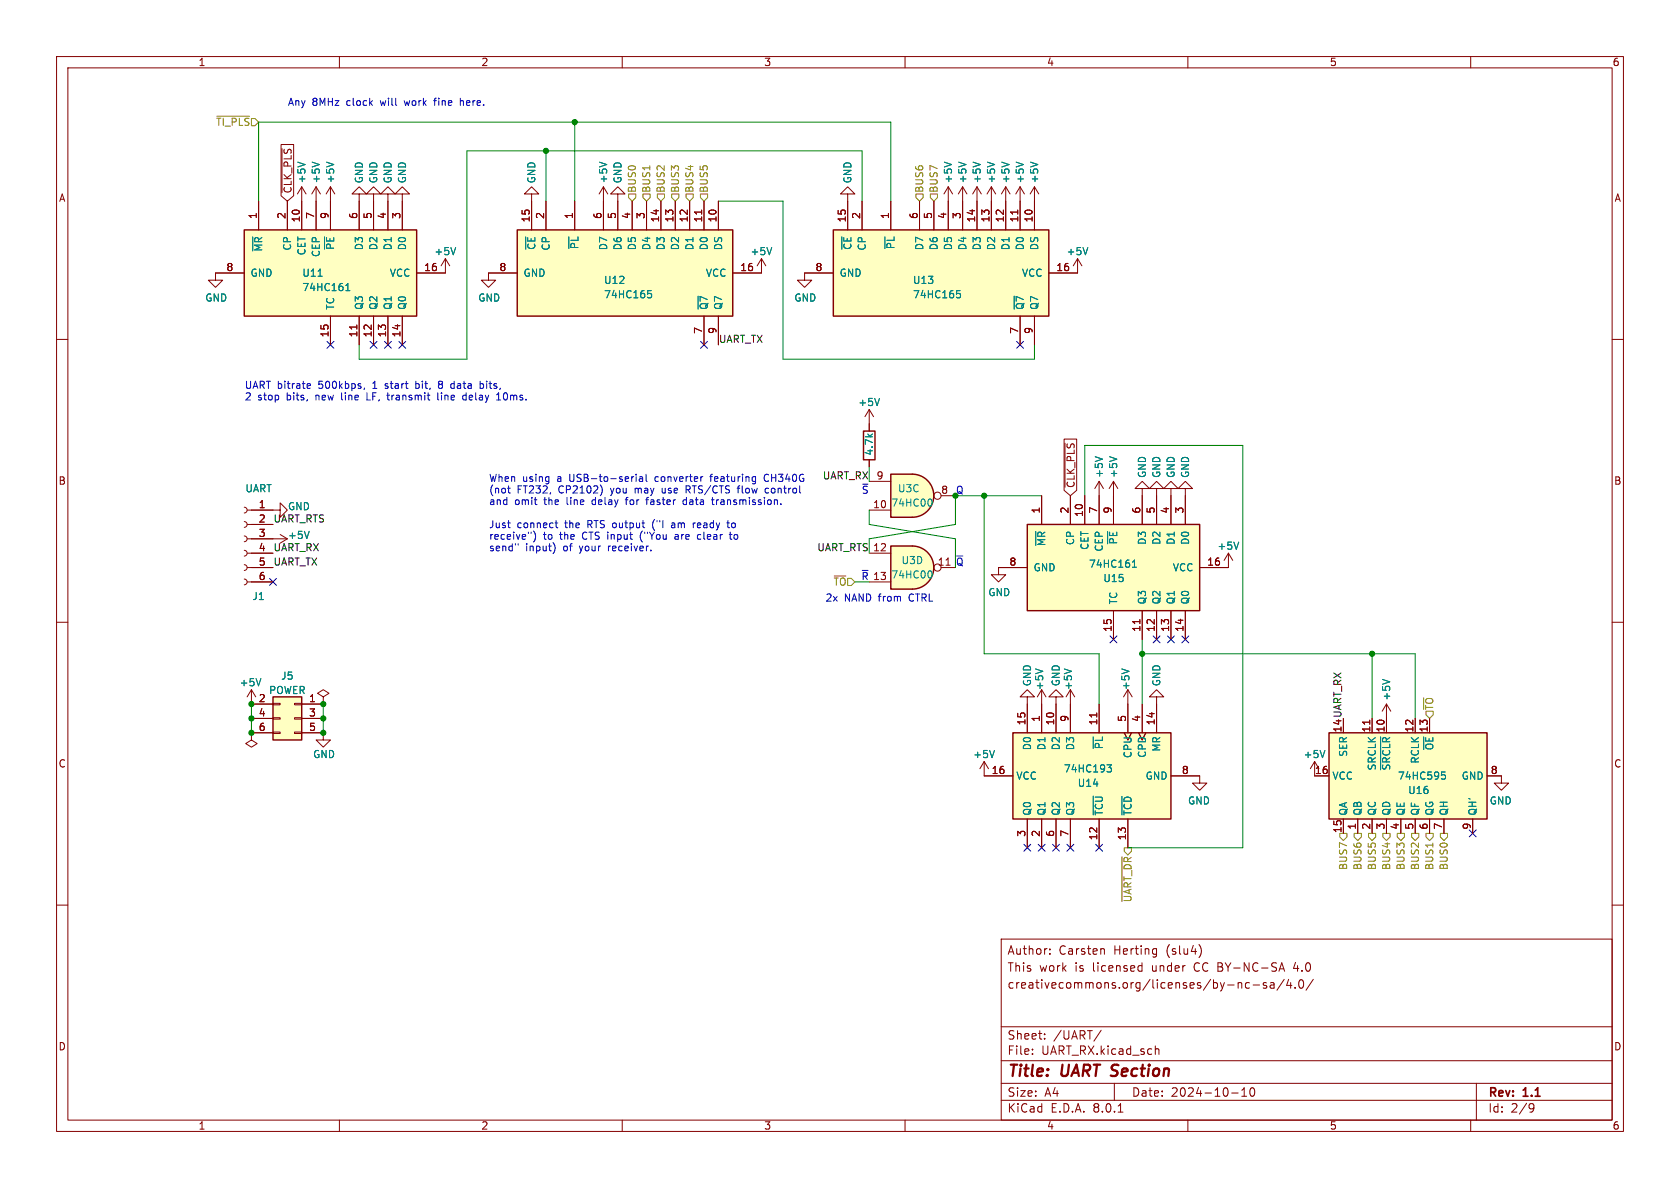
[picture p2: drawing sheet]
<svg xmlns="http://www.w3.org/2000/svg" width="297mm" height="210mm" viewBox="0 0 297 210" stroke-linecap="round" stroke-linejoin="round" font-family="sans-serif">
<defs><g id="words">
<g font-size="2.8" fill="#840000">
<text x="178" y="190.9">Title:</text>
<text x="187.7" y="190.9">UART Section</text>
</g>
<g font-size="2.1" fill="#840000">
<text x="178" y="172">This</text>
<text x="178" y="169">Author:</text>
<text x="183.7" y="172">work</text>
<text x="187.2" y="169">Carsten</text>
<text x="190.1" y="172">is</text>
<text x="193.3" y="172">licensed</text>
<text x="197" y="169">Herting</text>
<text x="203.9" y="172">under</text>
<text x="206.3" y="169">(slu4)</text>
<text x="211.5" y="172">CC BY-NC-SA</text>
<text x="229.4" y="172">4.0</text>
<text x="178" y="175">creativecommons.org/licenses/by-nc-sa/4.0/</text>
<text x="178" y="184">Sheet:</text>
<text x="186.2" y="184">/UART/</text>
<text x="178" y="186.7">File:</text>
<text x="184.1" y="186.7">UART_RX.kicad_sch</text>
<text x="178" y="196.9">KiCad</text>
<text x="178" y="194.1">Size:</text>
<text x="184.7" y="194.1">A4</text>
<text x="185.7" y="196.9">E.D.A.</text>
<text x="193.3" y="196.9">8.0.1</text>
<text x="200" y="194.1">Date:</text>
<text x="207" y="194.1">2024-10-10</text>
<text x="263" y="194.3">Rev:</text>
<text x="263" y="196.9">Id:</text>
<text x="267.1" y="196.9">2/9</text>
<text x="269.4" y="194.3">1.1</text>
</g>
<g font-size="1.8" fill="#840000">
<text x="35" y="11.9">1</text>
<text x="85" y="11.9">2</text>
<text x="135" y="11.9">3</text>
<text x="185" y="11.9">4</text>
<text x="235" y="11.9">5</text>
<text x="285" y="11.9">6</text>
<text x="10.3" y="35.9">A</text>
<text x="51.8" y="34.3" transform="rotate(-90 51.8 34.3)">~{CLK_PLS}</text>
<text x="285.3" y="35.9">A</text>
<text x="45.5" y="38.8" transform="rotate(-90 45.5 38.8)">1</text>
<text x="50.5" y="38.8" transform="rotate(-90 50.5 38.8)">2</text>
<text x="53.1" y="39.4" transform="rotate(-90 53.1 39.4)">10</text>
<text x="55.6" y="38.8" transform="rotate(-90 55.6 38.8)">7</text>
<text x="58.2" y="38.8" transform="rotate(-90 58.2 38.8)">9</text>
<text x="63.2" y="38.8" transform="rotate(-90 63.2 38.8)">6</text>
<text x="65.8" y="38.8" transform="rotate(-90 65.8 38.8)">5</text>
<text x="68.3" y="38.8" transform="rotate(-90 68.3 38.8)">4</text>
<text x="70.9" y="38.8" transform="rotate(-90 70.9 38.8)">3</text>
<text x="93.7" y="39.4" transform="rotate(-90 93.7 39.4)">15</text>
<text x="96.3" y="38.8" transform="rotate(-90 96.3 38.8)">2</text>
<text x="101.3" y="38.8" transform="rotate(-90 101.3 38.8)">1</text>
<text x="106.4" y="38.8" transform="rotate(-90 106.4 38.8)">6</text>
<text x="109" y="38.8" transform="rotate(-90 109 38.8)">5</text>
<text x="111.5" y="38.8" transform="rotate(-90 111.5 38.8)">4</text>
<text x="114" y="38.8" transform="rotate(-90 114 38.8)">3</text>
<text x="116.6" y="39.4" transform="rotate(-90 116.6 39.4)">14</text>
<text x="119.1" y="39.4" transform="rotate(-90 119.1 39.4)">13</text>
<text x="121.7" y="39.4" transform="rotate(-90 121.7 39.4)">12</text>
<text x="124.2" y="39.4" transform="rotate(-90 124.2 39.4)">11</text>
<text x="126.7" y="39.4" transform="rotate(-90 126.7 39.4)">10</text>
<text x="149.6" y="39.4" transform="rotate(-90 149.6 39.4)">15</text>
<text x="152.1" y="38.8" transform="rotate(-90 152.1 38.8)">2</text>
<text x="157.2" y="38.8" transform="rotate(-90 157.2 38.8)">1</text>
<text x="162.3" y="38.8" transform="rotate(-90 162.3 38.8)">6</text>
<text x="164.8" y="38.8" transform="rotate(-90 164.8 38.8)">5</text>
<text x="167.4" y="38.8" transform="rotate(-90 167.4 38.8)">4</text>
<text x="169.9" y="38.8" transform="rotate(-90 169.9 38.8)">3</text>
<text x="172.5" y="39.4" transform="rotate(-90 172.5 39.4)">14</text>
<text x="175" y="39.4" transform="rotate(-90 175 39.4)">13</text>
<text x="177.5" y="39.4" transform="rotate(-90 177.5 39.4)">12</text>
<text x="180.1" y="39.4" transform="rotate(-90 180.1 39.4)">11</text>
<text x="182.6" y="39.4" transform="rotate(-90 182.6 39.4)">10</text>
<text x="39.9" y="48">8</text>
<text x="74.9" y="48">16</text>
<text x="88.2" y="48">8</text>
<text x="130.8" y="48">16</text>
<text x="144.1" y="48">8</text>
<text x="186.6" y="48">16</text>
<text x="58.2" y="59.7" transform="rotate(-90 58.2 59.7)">15</text>
<text x="63.2" y="59.7" transform="rotate(-90 63.2 59.7)">11</text>
<text x="65.8" y="59.7" transform="rotate(-90 65.8 59.7)">12</text>
<text x="68.3" y="59.7" transform="rotate(-90 68.3 59.7)">13</text>
<text x="70.9" y="59.7" transform="rotate(-90 70.9 59.7)">14</text>
<text x="124.2" y="59.1" transform="rotate(-90 124.2 59.1)">7</text>
<text x="126.7" y="59.1" transform="rotate(-90 126.7 59.1)">9</text>
<text x="180.1" y="59.1" transform="rotate(-90 180.1 59.1)">7</text>
<text x="182.6" y="59.1" transform="rotate(-90 182.6 59.1)">9</text>
<text x="10.3" y="85.9">B</text>
<text x="45.6" y="89.9">1</text>
<text x="154.3" y="89.9">10</text>
<text x="154.9" y="84.8">9</text>
<text x="166.3" y="87.4">8</text>
<text x="190.2" y="86.4" transform="rotate(-90 190.2 86.4)">~{CLK_PLS}</text>
<text x="285.3" y="85.9">B</text>
<text x="45.6" y="92.5">2</text>
<text x="45.6" y="95">3</text>
<text x="183.9" y="90.9" transform="rotate(-90 183.9 90.9)">1</text>
<text x="189" y="90.9" transform="rotate(-90 189 90.9)">2</text>
<text x="191.5" y="91.5" transform="rotate(-90 191.5 91.5)">10</text>
<text x="194.1" y="90.9" transform="rotate(-90 194.1 90.9)">7</text>
<text x="196.6" y="90.9" transform="rotate(-90 196.6 90.9)">9</text>
<text x="201.7" y="90.9" transform="rotate(-90 201.7 90.9)">6</text>
<text x="204.2" y="90.9" transform="rotate(-90 204.2 90.9)">5</text>
<text x="206.8" y="90.9" transform="rotate(-90 206.8 90.9)">4</text>
<text x="209.3" y="90.9" transform="rotate(-90 209.3 90.9)">3</text>
<text x="45.6" y="97.5">4</text>
<text x="45.6" y="100.1">5</text>
<text x="154.3" y="97.5">12</text>
<text x="165.7" y="100.1">11</text>
<text x="178.4" y="100.1">8</text>
<text x="213.3" y="100.1">16</text>
<text x="45.6" y="102.6">6</text>
<text x="154.3" y="102.6">13</text>
<text x="196.6" y="111.8" transform="rotate(-90 196.6 111.8)">15</text>
<text x="201.7" y="111.8" transform="rotate(-90 201.7 111.8)">11</text>
<text x="204.2" y="111.8" transform="rotate(-90 204.2 111.8)">12</text>
<text x="206.8" y="111.8" transform="rotate(-90 206.8 111.8)">13</text>
<text x="209.3" y="111.8" transform="rotate(-90 209.3 111.8)">14</text>
<text x="45.6" y="124.2">2</text>
<text x="54.5" y="124.2">1</text>
<text x="45.6" y="126.7">4</text>
<text x="45.6" y="129.3">6</text>
<text x="54.5" y="126.7">3</text>
<text x="54.5" y="129.3">5</text>
<text x="181.4" y="128.3" transform="rotate(-90 181.4 128.3)">15</text>
<text x="183.9" y="127.7" transform="rotate(-90 183.9 127.7)">1</text>
<text x="186.4" y="128.3" transform="rotate(-90 186.4 128.3)">10</text>
<text x="189" y="127.7" transform="rotate(-90 189 127.7)">9</text>
<text x="194.1" y="128.3" transform="rotate(-90 194.1 128.3)">11</text>
<text x="199.1" y="127.7" transform="rotate(-90 199.1 127.7)">5</text>
<text x="201.7" y="127.7" transform="rotate(-90 201.7 127.7)">4</text>
<text x="204.2" y="128.3" transform="rotate(-90 204.2 128.3)">14</text>
<text x="237.2" y="129.6" transform="rotate(-90 237.2 129.6)">14 UART_RX</text>
<text x="237.2" y="129.6" transform="rotate(-90 237.2 129.6)">14</text>
<text x="242.3" y="129.6" transform="rotate(-90 242.3 129.6)">11</text>
<text x="244.9" y="129.6" transform="rotate(-90 244.9 129.6)">10</text>
<text x="249.9" y="129.6" transform="rotate(-90 249.9 129.6)">12</text>
<text x="252.5" y="129.6" transform="rotate(-90 252.5 129.6)">13</text>
<text x="10.3" y="135.9">C</text>
<text x="175.2" y="136.9">16</text>
<text x="208.8" y="136.9">8</text>
<text x="232.4" y="136.9">16</text>
<text x="263.5" y="136.9">8</text>
<text x="285.3" y="135.9">C</text>
<text x="181.4" y="148" transform="rotate(-90 181.4 148)">3</text>
<text x="183.9" y="148" transform="rotate(-90 183.9 148)">2</text>
<text x="186.4" y="148" transform="rotate(-90 186.4 148)">6</text>
<text x="189" y="148" transform="rotate(-90 189 148)">7</text>
<text x="194.1" y="148.6" transform="rotate(-90 194.1 148.6)">12</text>
<text x="199.1" y="148.6" transform="rotate(-90 199.1 148.6)">13</text>
<text x="237.2" y="147.4" transform="rotate(-90 237.2 147.4)">15</text>
<text x="239.8" y="146.8" transform="rotate(-90 239.8 146.8)">1</text>
<text x="242.3" y="146.8" transform="rotate(-90 242.3 146.8)">2</text>
<text x="244.9" y="146.8" transform="rotate(-90 244.9 146.8)">3</text>
<text x="247.4" y="146.8" transform="rotate(-90 247.4 146.8)">4</text>
<text x="249.9" y="146.8" transform="rotate(-90 249.9 146.8)">5</text>
<text x="252.5" y="146.8" transform="rotate(-90 252.5 146.8)">6</text>
<text x="255" y="146.8" transform="rotate(-90 255 146.8)">7</text>
<text x="260.1" y="146.8" transform="rotate(-90 260.1 146.8)">9</text>
<text x="10.3" y="185.9">D</text>
<text x="285.3" y="185.9">D</text>
<text x="35" y="199.9">1</text>
<text x="85" y="199.9">2</text>
<text x="135" y="199.9">3</text>
<text x="185" y="199.9">4</text>
<text x="235" y="199.9">5</text>
<text x="285" y="199.9">6</text>
</g>
<g font-size="1.8" fill="#848400">
<text x="38.1" y="22.5">~{TI_PLS}</text>
<text x="112.6" y="34.2" transform="rotate(-90 112.6 34.2)">BUS0</text>
<text x="115.2" y="34.2" transform="rotate(-90 115.2 34.2)">BUS1</text>
<text x="117.7" y="34.2" transform="rotate(-90 117.7 34.2)">BUS2</text>
<text x="120.2" y="34.2" transform="rotate(-90 120.2 34.2)">BUS3</text>
<text x="122.8" y="34.2" transform="rotate(-90 122.8 34.2)">BUS4</text>
<text x="125.3" y="34.2" transform="rotate(-90 125.3 34.2)">BUS5</text>
<text x="163.4" y="34.2" transform="rotate(-90 163.4 34.2)">BUS6</text>
<text x="166" y="34.2" transform="rotate(-90 166 34.2)">BUS7</text>
<text x="147.3" y="103.7">~{TO}</text>
<text x="253.6" y="125.6" transform="rotate(-90 253.6 125.6)">~{TO}</text>
<text x="238.4" y="153.9" transform="rotate(-90 238.4 153.9)">BUS7</text>
<text x="240.9" y="153.9" transform="rotate(-90 240.9 153.9)">BUS6</text>
<text x="243.4" y="153.9" transform="rotate(-90 243.4 153.9)">BUS5</text>
<text x="246" y="153.9" transform="rotate(-90 246 153.9)">BUS4</text>
<text x="248.5" y="153.9" transform="rotate(-90 248.5 153.9)">BUS3</text>
<text x="251.1" y="153.9" transform="rotate(-90 251.1 153.9)">BUS2</text>
<text x="253.6" y="153.9" transform="rotate(-90 253.6 153.9)">BUS1</text>
<text x="256.1" y="153.9" transform="rotate(-90 256.1 153.9)">BUS0</text>
<text x="200.3" y="159.6" transform="rotate(-90 200.3 159.6)">~{UART_DR}</text>
</g>
<g font-size="1.8" fill="#0000c2">
<text x="50.8" y="18.8">Any</text>
<text x="55.2" y="18.8">8MHz</text>
<text x="61.4" y="18.8">clock</text>
<text x="67.6" y="18.8">will</text>
<text x="72" y="18.8">work</text>
<text x="77.5" y="18.8">fine</text>
<text x="82.2" y="18.8">here.</text>
<text x="43.2" y="68.8">UART bitrate</text>
<text x="43.2" y="70.9">2</text>
<text x="45.6" y="70.9">stop</text>
<text x="50.8" y="70.9">bits,</text>
<text x="56.1" y="70.9">new</text>
<text x="56.4" y="68.8">500kbps,</text>
<text x="60.8" y="70.9">line</text>
<text x="65.5" y="70.9">LF,</text>
<text x="66.2" y="68.8">1</text>
<text x="68.5" y="68.8">start</text>
<text x="69.4" y="70.9">transmit</text>
<text x="74.1" y="68.8">bit,</text>
<text x="78.4" y="68.8">8</text>
<text x="78.4" y="70.9">line</text>
<text x="80.8" y="68.8">data</text>
<text x="83.1" y="70.9">delay</text>
<text x="86.1" y="68.8">bits,</text>
<text x="89.3" y="70.9">10ms.</text>
<text x="86.4" y="85.3">When</text>
<text x="86.4" y="87.3">(not</text>
<text x="86.4" y="89.4">and</text>
<text x="91" y="89.4">omit</text>
<text x="91.4" y="87.3">FT232,</text>
<text x="92.4" y="85.3">using</text>
<text x="96.3" y="89.4">the</text>
<text x="98.6" y="85.3">a</text>
<text x="98.9" y="87.3">CP2102)</text>
<text x="100.5" y="89.4">line</text>
<text x="100.9" y="85.3">USB-to-serial</text>
<text x="105.1" y="89.4">delay</text>
<text x="108.3" y="87.3">you</text>
<text x="111.3" y="89.4">for</text>
<text x="112.7" y="87.3">may</text>
<text x="115.2" y="89.4">faster</text>
<text x="116.3" y="85.3">converter</text>
<text x="117.7" y="87.3">use</text>
<text x="121.8" y="89.4">data</text>
<text x="122.1" y="87.3">RTS/CTS</text>
<text x="126.3" y="85.3">featuring</text>
<text x="127.2" y="89.4">transmission.</text>
<text x="131.5" y="87.3">flow</text>
<text x="136" y="85.3">CH340G</text>
<text x="136.5" y="87.3">control</text>
<text x="152.3" y="87.4">~{S}</text>
<text x="86.4" y="93.5">Just</text>
<text x="86.4" y="95.5">receive&quot;)</text>
<text x="91.4" y="93.5">connect</text>
<text x="96.1" y="95.5">to</text>
<text x="99.1" y="95.5">the</text>
<text x="100" y="93.5">the</text>
<text x="103.2" y="95.5">CTS input</text>
<text x="104.1" y="93.5">RTS output</text>
<text x="113.8" y="95.5">(&quot;You</text>
<text x="116" y="93.5">(&quot;I</text>
<text x="119.6" y="93.5">am</text>
<text x="120.2" y="95.5">are</text>
<text x="123.6" y="93.5">ready</text>
<text x="124.4" y="95.5">clear</text>
<text x="129.9" y="93.5">to</text>
<text x="130.3" y="95.5">to</text>
<text x="86.4" y="97.5">send&quot;</text>
<text x="92.9" y="97.5">input)</text>
<text x="99.7" y="97.5">of</text>
<text x="102.8" y="97.5">your</text>
<text x="108" y="97.5">receiver.</text>
<text x="168.9" y="100.1">~{Q}</text>
<text x="145.8" y="106.4">2x</text>
<text x="149.3" y="106.4">NAND from</text>
<text x="152.2" y="102.6">~{R}</text>
<text x="161" y="106.4">CTRL</text>
</g>
<g font-size="1.8" fill="#008484">
<text x="54.2" y="32.5" transform="rotate(-90 54.2 32.5)">+5V</text>
<text x="56.7" y="32.5" transform="rotate(-90 56.7 32.5)">+5V</text>
<text x="59.3" y="32.5" transform="rotate(-90 59.3 32.5)">+5V</text>
<text x="64.4" y="32.5" transform="rotate(-90 64.4 32.5)">GND</text>
<text x="66.9" y="32.5" transform="rotate(-90 66.9 32.5)">GND</text>
<text x="69.4" y="32.5" transform="rotate(-90 69.4 32.5)">GND</text>
<text x="72" y="32.5" transform="rotate(-90 72 32.5)">GND</text>
<text x="94.8" y="32.5" transform="rotate(-90 94.8 32.5)">GND</text>
<text x="107.5" y="32.5" transform="rotate(-90 107.5 32.5)">+5V</text>
<text x="110.1" y="32.5" transform="rotate(-90 110.1 32.5)">GND</text>
<text x="150.7" y="32.5" transform="rotate(-90 150.7 32.5)">GND</text>
<text x="168.5" y="32.5" transform="rotate(-90 168.5 32.5)">+5V</text>
<text x="171" y="32.5" transform="rotate(-90 171 32.5)">+5V</text>
<text x="173.6" y="32.5" transform="rotate(-90 173.6 32.5)">+5V</text>
<text x="176.1" y="32.5" transform="rotate(-90 176.1 32.5)">+5V</text>
<text x="178.7" y="32.5" transform="rotate(-90 178.7 32.5)">+5V</text>
<text x="181.2" y="32.5" transform="rotate(-90 181.2 32.5)">+5V</text>
<text x="183.7" y="32.5" transform="rotate(-90 183.7 32.5)">+5V</text>
<text x="46.6" y="44.6" transform="rotate(-90 46.6 44.6)">~{MR}</text>
<text x="51.7" y="44.4" transform="rotate(-90 51.7 44.4)">CP</text>
<text x="54.2" y="45.2" transform="rotate(-90 54.2 45.2)">CET</text>
<text x="56.7" y="45.5" transform="rotate(-90 56.7 45.5)">CEP</text>
<text x="59.3" y="44.3" transform="rotate(-90 59.3 44.3)">~{PE}</text>
<text x="64.4" y="44.3" transform="rotate(-90 64.4 44.3)">D3</text>
<text x="66.9" y="44.3" transform="rotate(-90 66.9 44.3)">D2</text>
<text x="69.4" y="44.3" transform="rotate(-90 69.4 44.3)">D1</text>
<text x="72" y="44.3" transform="rotate(-90 72 44.3)">D0</text>
<text x="76.7" y="45.3">+5V</text>
<text x="94.8" y="44.3" transform="rotate(-90 94.8 44.3)">~{CE}</text>
<text x="97.4" y="44.4" transform="rotate(-90 97.4 44.4)">CP</text>
<text x="102.5" y="44.2" transform="rotate(-90 102.5 44.2)">~{PL}</text>
<text x="107.5" y="44.3" transform="rotate(-90 107.5 44.3)">D7</text>
<text x="110.1" y="44.3" transform="rotate(-90 110.1 44.3)">D6</text>
<text x="112.6" y="44.3" transform="rotate(-90 112.6 44.3)">D5</text>
<text x="115.2" y="44.3" transform="rotate(-90 115.2 44.3)">D4</text>
<text x="117.7" y="44.3" transform="rotate(-90 117.7 44.3)">D3</text>
<text x="120.2" y="44.3" transform="rotate(-90 120.2 44.3)">D2</text>
<text x="122.8" y="44.3" transform="rotate(-90 122.8 44.3)">D1</text>
<text x="125.3" y="44.3" transform="rotate(-90 125.3 44.3)">D0</text>
<text x="127.9" y="44.3" transform="rotate(-90 127.9 44.3)">DS</text>
<text x="132.6" y="45.3">+5V</text>
<text x="150.7" y="44.3" transform="rotate(-90 150.7 44.3)">~{CE}</text>
<text x="153.3" y="44.4" transform="rotate(-90 153.3 44.4)">CP</text>
<text x="158.3" y="44.2" transform="rotate(-90 158.3 44.2)">~{PL}</text>
<text x="163.4" y="44.3" transform="rotate(-90 163.4 44.3)">D7</text>
<text x="166" y="44.3" transform="rotate(-90 166 44.3)">D6</text>
<text x="168.5" y="44.3" transform="rotate(-90 168.5 44.3)">D5</text>
<text x="171" y="44.3" transform="rotate(-90 171 44.3)">D4</text>
<text x="173.6" y="44.3" transform="rotate(-90 173.6 44.3)">D3</text>
<text x="176.1" y="44.3" transform="rotate(-90 176.1 44.3)">D2</text>
<text x="178.7" y="44.3" transform="rotate(-90 178.7 44.3)">D1</text>
<text x="181.2" y="44.3" transform="rotate(-90 181.2 44.3)">D0</text>
<text x="183.7" y="44.3" transform="rotate(-90 183.7 44.3)">DS</text>
<text x="188.5" y="45.3">+5V</text>
<text x="36.2" y="53.5">GND</text>
<text x="44.2" y="49.1">GND</text>
<text x="53.3" y="49.1">U11</text>
<text x="53.3" y="51.7">74HC161</text>
<text x="68.8" y="49.1">VCC</text>
<text x="84.5" y="53.5">GND</text>
<text x="92.5" y="49.1">GND</text>
<text x="106.7" y="50.4">U12</text>
<text x="106.7" y="52.9">74HC165</text>
<text x="124.7" y="49.1">VCC</text>
<text x="140.3" y="53.5">GND</text>
<text x="148.3" y="49.1">GND</text>
<text x="161.3" y="50.4">U13</text>
<text x="161.3" y="52.9">74HC165</text>
<text x="180.6" y="49.1">VCC</text>
<text x="59.3" y="54.9" transform="rotate(-90 59.3 54.9)">TC</text>
<text x="64.4" y="54.9" transform="rotate(-90 64.4 54.9)">Q3</text>
<text x="66.9" y="54.9" transform="rotate(-90 66.9 54.9)">Q2</text>
<text x="69.4" y="54.9" transform="rotate(-90 69.4 54.9)">Q1</text>
<text x="72" y="54.9" transform="rotate(-90 72 54.9)">Q0</text>
<text x="125.3" y="54.9" transform="rotate(-90 125.3 54.9)">~{Q7}</text>
<text x="127.9" y="54.9" transform="rotate(-90 127.9 54.9)">Q7</text>
<text x="181.2" y="54.9" transform="rotate(-90 181.2 54.9)">~{Q7}</text>
<text x="183.7" y="54.9" transform="rotate(-90 183.7 54.9)">Q7</text>
<text x="151.6" y="72">+5V</text>
<text x="154.5" y="80.6" transform="rotate(-90 154.5 80.6)">4.7k</text>
<text x="43.3" y="87.2">UART</text>
<text x="157.5" y="89.8">74HC00</text>
<text x="158.6" y="87.2">U3C</text>
<text x="195.2" y="84.6" transform="rotate(-90 195.2 84.6)">+5V</text>
<text x="197.7" y="84.6" transform="rotate(-90 197.7 84.6)">+5V</text>
<text x="202.8" y="84.6" transform="rotate(-90 202.8 84.6)">GND</text>
<text x="205.3" y="84.6" transform="rotate(-90 205.3 84.6)">GND</text>
<text x="207.9" y="84.6" transform="rotate(-90 207.9 84.6)">GND</text>
<text x="210.4" y="84.6" transform="rotate(-90 210.4 84.6)">GND</text>
<text x="50.8" y="90.4">GND</text>
<text x="50.8" y="95.5">+5V</text>
<text x="159.3" y="99.9">U3D</text>
<text x="182.6" y="101.2">GND</text>
<text x="185" y="96.7" transform="rotate(-90 185 96.7)">~{MR}</text>
<text x="190.1" y="96.5" transform="rotate(-90 190.1 96.5)">CP</text>
<text x="192.4" y="100.6">74HC161</text>
<text x="192.6" y="97.3" transform="rotate(-90 192.6 97.3)">CET</text>
<text x="195.2" y="97.6" transform="rotate(-90 195.2 97.6)">CEP</text>
<text x="197.7" y="96.3" transform="rotate(-90 197.7 96.3)">~{PE}</text>
<text x="202.8" y="96.4" transform="rotate(-90 202.8 96.4)">D3</text>
<text x="205.3" y="96.4" transform="rotate(-90 205.3 96.4)">D2</text>
<text x="207.2" y="101.2">VCC</text>
<text x="207.9" y="96.4" transform="rotate(-90 207.9 96.4)">D1</text>
<text x="210.4" y="96.4" transform="rotate(-90 210.4 96.4)">D0</text>
<text x="215.1" y="97.4">+5V</text>
<text x="44.5" y="106.3">J1</text>
<text x="157.5" y="102.5">74HC00</text>
<text x="174.6" y="105.6">GND</text>
<text x="195" y="103.1">U15</text>
<text x="197.7" y="106.9" transform="rotate(-90 197.7 106.9)">TC</text>
<text x="202.8" y="106.9" transform="rotate(-90 202.8 106.9)">Q3</text>
<text x="205.3" y="106.9" transform="rotate(-90 205.3 106.9)">Q2</text>
<text x="207.9" y="106.9" transform="rotate(-90 207.9 106.9)">Q1</text>
<text x="210.4" y="106.9" transform="rotate(-90 210.4 106.9)">Q0</text>
<text x="42.3" y="121.5">+5V</text>
<text x="47.5" y="122.9">POWER</text>
<text x="49.6" y="120.4">J5</text>
<text x="182.5" y="121.4" transform="rotate(-90 182.5 121.4)">GND</text>
<text x="184.6" y="122.1" transform="rotate(-90 184.6 122.1)">+5V</text>
<text x="187.6" y="121.4" transform="rotate(-90 187.6 121.4)">GND</text>
<text x="189.7" y="122.1" transform="rotate(-90 189.7 122.1)">+5V</text>
<text x="199.9" y="122.1" transform="rotate(-90 199.9 122.1)">+5V</text>
<text x="205.3" y="121.4" transform="rotate(-90 205.3 121.4)">GND</text>
<text x="246" y="124" transform="rotate(-90 246 124)">+5V</text>
<text x="55.3" y="134.2">GND</text>
<text x="172" y="134.2">+5V</text>
<text x="182.5" y="132.7" transform="rotate(-90 182.5 132.7)">D0</text>
<text x="185" y="132.7" transform="rotate(-90 185 132.7)">D1</text>
<text x="187.6" y="132.7" transform="rotate(-90 187.6 132.7)">D2</text>
<text x="188" y="136.8">74HC193</text>
<text x="190.1" y="132.7" transform="rotate(-90 190.1 132.7)">D3</text>
<text x="195.2" y="132.5" transform="rotate(-90 195.2 132.5)">~{PL}</text>
<text x="200.3" y="134.1" transform="rotate(-90 200.3 134.1)">CPU</text>
<text x="202.8" y="134.1" transform="rotate(-90 202.8 134.1)">CPD</text>
<text x="205.3" y="133" transform="rotate(-90 205.3 133)">MR</text>
<text x="230.4" y="134.2">+5V</text>
<text x="238.4" y="133.9" transform="rotate(-90 238.4 133.9)">SER</text>
<text x="243.4" y="136.3" transform="rotate(-90 243.4 136.3)">SRCLK</text>
<text x="246" y="136.3" transform="rotate(-90 246 136.3)">~{SRCLR}</text>
<text x="251.1" y="135.1" transform="rotate(-90 251.1 135.1)">RCLK</text>
<text x="253.6" y="132.7" transform="rotate(-90 253.6 132.7)">~{OE}</text>
<text x="179.6" y="138">VCC</text>
<text x="190.4" y="139.3">U14</text>
<text x="202.4" y="138">GND</text>
<text x="209.9" y="142.4">GND</text>
<text x="235.5" y="138">VCC</text>
<text x="247" y="138">74HC595</text>
<text x="248.8" y="140.6">U16</text>
<text x="258.3" y="138">GND</text>
<text x="263.3" y="142.4">GND</text>
<text x="182.5" y="144.3" transform="rotate(-90 182.5 144.3)">Q0</text>
<text x="185" y="144.3" transform="rotate(-90 185 144.3)">Q1</text>
<text x="187.6" y="144.3" transform="rotate(-90 187.6 144.3)">Q2</text>
<text x="190.1" y="144.3" transform="rotate(-90 190.1 144.3)">Q3</text>
<text x="195.2" y="144.3" transform="rotate(-90 195.2 144.3)">~{TCU}</text>
<text x="200.3" y="144.3" transform="rotate(-90 200.3 144.3)">~{TCD}</text>
<text x="238.4" y="144.3" transform="rotate(-90 238.4 144.3)">QA</text>
<text x="240.9" y="144.3" transform="rotate(-90 240.9 144.3)">QB</text>
<text x="243.4" y="144.3" transform="rotate(-90 243.4 144.3)">QC</text>
<text x="246" y="144.3" transform="rotate(-90 246 144.3)">QD</text>
<text x="248.5" y="144.3" transform="rotate(-90 248.5 144.3)">QE</text>
<text x="251.1" y="144.3" transform="rotate(-90 251.1 144.3)">QF</text>
<text x="253.6" y="144.3" transform="rotate(-90 253.6 144.3)">QG</text>
<text x="256.1" y="144.3" transform="rotate(-90 256.1 144.3)">QH</text>
<text x="261.2" y="144.3" transform="rotate(-90 261.2 144.3)">QH'</text>
</g>
<g font-size="1.8">
<text x="127" y="60.7">UART_TX</text>
<text x="145.4" y="84.8">UART_RX</text>
<text x="48.3" y="92.4">UART_RTS</text>
<text x="48.3" y="97.5">UART_RX</text>
<text x="48.3" y="100.1">UART_TX</text>
<text x="144.4" y="97.5">UART_RTS</text>
</g>
<text font-size="1.8" fill="#008400" x="168.9" y="87.4">Q</text>
</g></defs>
<g fill="none" stroke="#840000" stroke-width=".18">
<path d="M10 10h277v190h-277zM12 12h273v186h-273zM60 10v2M110 10v2M160 10v2M210 10v2M260 10v2M10 60h2M285 60h2M217.2 97.8l-.8 1.3M217.2 97.8v2.5M217.2 97.8l.7 1.3"/>
<path d="M10 110h2M285 110h2M57.1 129.5v1.3h-1.2l1.2 1.3 1.3-1.3h-1.3M10 160h2M285 160h2M177 166h108v32h-108zM185.6 168.6v.1M185.6 167.8v.1M195 167.7l.2 .2v.8M201.5 170.7l.4 .1M201.9 170.2v1.5M201.9 171.6l-.4 .1"/>
<path d="M204 167.7l.5 .1M204.5 167.7v1.2l-.3 .3M204.5 168.6l-.5 .1M212 167.1a1.76 1.76 0 0 1 0 2.1M219.5 173.8v.9M220.9 173.8l-.4-.1-.3 .3v.4l.1 .2h.6M221.5 174.1h1.2M223.9 173.8l-.4-.1-.2 .2 .1 .2 .5 .2v.3h-.6M224.6 173.8h.6v.9M225.2 174.1h-.5a.29 .29 0 0 0-.2 .3 .29 .29 0 0 0 .2 .3l.5-.1M226.1 171.7l.5-1.5 .5 1.5M226.2 171.3h.8"/>
<path d="M227 173.1l-1.3 2M227.8 173.1l-.3 1.1h.9M228.2 173.7v1M229 174.6v.1M229 170.1l-.3 1.1h.9M229.8 173.3l.2-.1a.81 .81 0 0 1 .5 .6 .81 .81 0 0 1-.3 .8l-.1 .1a.81 .81 0 0 1-.6-.6 .81 .81 0 0 1 .3-.8zM232.2 173.1l-1.3 2M60 198v2M110 198v2M160 198v2M177 194.5h108M177 191.5h108"/>
<path d="M177 187.5h108M177 181.5h108M182.5 186.3v.1M182.5 185.5v.1M184.7 183.6v.1M184.7 182.8v.1M194.7 182.1l-1.3 2M197 191.5v3M197.7 196.6h.8M204.2 185.5l.3-.1 .3 .1 .1 .9M210 198v2M217.7 193.2h1.2"/>
<path d="M219.5 193.8h.9M219.5 192.7l.5-.4v1.5M221.2 192.4l.1-.1a.81 .81 0 0 1 .6 .6 .81 .81 0 0 1-.3 .8l-.1 .1a.81 .81 0 0 1-.6-.6 .81 .81 0 0 1 .3-.8zM260 198v2M261 191.5v6.5M270.6 195.1l.5 .1a.99 .99 0 0 1-.4 1.4h-.2M271.2 195.7l-.3 .3h-.3"/>
</g>
<path d="M219 95.8l-.4 1.3" fill="none" stroke="#008484" stroke-width=".18"/>
<path d="M161.3 83.8a3.8 3.8 0 0 1 3.8 3.8 3.8 3.8 0 0 1-3.8 3.8z" fill="#ffffc2" stroke="#ffffc2" stroke-width=".18"/>
<path d="M157.5 83.8h3.8v7.6h-3.8z" fill="#ffffc2"/>
<path d="M157.5 83.8h3.8a3.8 3.8 0 0 1 3.8 3.8 3.8 3.8 0 0 1-3.8 3.8h-3.8z" fill="none" stroke="#840000" stroke-width=".25"/>
<g fill="none" stroke="#840000" stroke-width=".18">
<path d="M153.7 90.2h3.8M153.7 85.1h3.8M166.4 87.6h2.5M176.5 100.3v1.3h1.3l-1.3 1.3-1.2-1.3h1.2M181.6 123.2h-1.3l1.3-1.3 1.3 1.3h-1.3v1.3M184.1 121.9l.8 1.3M184.1 121.9v2.6M184.1 121.9l-.7 1.3M186.7 123.2h-1.3l1.3-1.3 1.3 1.3h-1.3v1.3M189.2 121.9l.8 1.3M189.2 121.9v2.6M189.2 121.9l-.7 1.3"/>
<circle cx="165.7" cy="87.6" r=".63"/>
</g>
<path d="M164.5 88.2a.79 .79 0 0 1 0 1.3M183.1 118.3l1.2 .4M188.2 118.3l1.2 .4" fill="none" stroke="#008484" stroke-width=".18"/>
<path d="M161.3 96.5a3.8 3.8 0 0 1 3.8 3.8 3.8 3.8 0 0 1-3.8 3.8z" fill="#ffffc2" stroke="#ffffc2" stroke-width=".18"/>
<path d="M157.5 96.5h3.8v7.6h-3.8z" fill="#ffffc2"/>
<path d="M157.5 96.5h3.8a3.8 3.8 0 0 1 3.8 3.8 3.8 3.8 0 0 1-3.8 3.8h-3.8z" fill="none" stroke="#840000" stroke-width=".25"/>
<g fill="none" stroke="#840000" stroke-width=".18">
<path d="M106.7 33l-.8 1.3M106.7 33v2.6M106.7 33l.7 1.3M109.2 34.3h1.3l-1.3-1.3-1.3 1.3h1.3v1.3M190.5 45.7l-.8 1.3M190.5 45.7v2.6M190.5 45.7l.8 1.3M153.7 97.8h3.8M167.2 99.9h.8M194.3 85.1l-.8 1.3M194.3 85.1v2.5M194.3 85.1l.8 1.3"/>
<path d="M196.8 85.1l-.7 1.3M196.8 85.1v2.5M196.8 85.1l.8 1.3M201.9 86.4h1.3l-1.3-1.3-1.2 1.3h1.2v1.2M204.5 86.4h1.2l-1.2-1.3-1.3 1.3h1.3v1.2M207 86.4h1.3l-1.3-1.3-1.3 1.3h1.3v1.2M209.5 86.4h1.3l-1.3-1.3-1.2 1.3h1.2v1.2M153.7 102.9h3.8M166.4 100.3h2.5"/>
<circle cx="165.7" cy="100.3" r=".63"/>
</g>
<path d="M106 28.7l1.3 .4M192.3 43.8l-.4 1.2M193.6 80.7l1.3 .5M196.2 80.7l1.2 .5M164.5 100.9a.79 .79 0 0 1 0 1.3" fill="none" stroke="#008484" stroke-width=".18"/>
<path d="M181.6 92.7h30.5v15.3h-30.5z" fill="#ffffc2"/>
<path d="M152.7 76.2h2v5.1h-2zM181.6 92.7h30.5v15.3h-30.5z" fill="none" stroke="#840000" stroke-width=".25"/>
<g fill="none" stroke="#840000" stroke-width=".18">
<path d="M175.3 33l-.8 1.3M175.3 33v2.6M175.3 33l.7 1.3M177.8 33l-.8 1.3M177.8 33v2.6M177.8 33l.8 1.3M180.3 33l-.7 1.3M180.3 33v2.6M180.3 33l.8 1.3M182.9 33l-.8 1.3M182.9 33v2.6M182.9 33l.7 1.3"/>
<path d="M153.7 72.4l.7 1.3M153.7 72.4v3.8M153.7 72.4l-.8 1.3M153.7 81.3v1.3M184.1 87.6v5.1M189.2 87.6v5.1M191.8 87.6v5.1M194.3 87.6v5.1M196.8 87.6v5.1M201.9 87.6v5.1M204.5 87.6v5.1M207 87.6v5.1"/>
<path d="M209.5 87.6v5.1M176.5 100.3h5.1M196.8 108v5M201.5 109.5v.7M201.9 108v5M204.5 108v5M207 108v5M209.5 108v5M212.1 100.3h5.1M44.4 129.5v1.3l-1 .6 1 .7 1.1-.7-1.1-.6M44.4 129.5h.1M174 134.6l.8 1.3"/>
<path d="M174 134.6v2.6M174 134.6l-.8 1.3M199.4 121.9l.8 1.3M199.4 121.9v2.6M199.4 121.9l-.8 1.3M204.5 123.2h-1.3l1.3-1.3 1.2 1.3h-1.2v1.3M212.1 137.2v1.2h-1.3l1.3 1.3 1.3-1.3h-1.3"/>
</g>
<path d="M174.6 28.7l1.2 .4M177.1 28.7l1.3 .4M179.6 28.7l1.3 .4M182.2 28.7l1.3 .4M155.5 70.4l-.4 1.3M183.1 94v2.4M200.2 99.4l.4-.4v1.3M198.3 118.3l1.3 .4M200.2 100.3h.7M175.8 132.7l-.4 1.2" fill="none" stroke="#008484" stroke-width=".18"/>
<path d="M179.1 129.5h27.9v15.3h-27.9z" fill="#ffffc2"/>
<path d="M179.1 129.5h27.9v15.3h-27.9z" fill="none" stroke="#840000" stroke-width=".25"/>
<g fill="none" stroke="#840000" stroke-width=".18">
<path d="M149.9 34.3h1.2l-1.2-1.3-1.3 1.3h1.3v1.3M167.6 33l-.7 1.3M167.6 33v2.6M167.6 33l.8 1.3M170.2 33l-.8 1.3M170.2 33v2.6M170.2 33l.7 1.3M172.7 33l-.7 1.3M172.7 33v2.6M172.7 33l.8 1.3M174 137.2h5.1M181.6 124.5v5"/>
<path d="M184.1 124.5v5M186.7 124.5v5M189.2 124.5v5M193.9 126v.8M194.3 124.5v5M198.8 129.5l.6 1.3 .6-1.3M199.4 124.5v5M201.3 129.5l.6 1.3 .7-1.3M201.9 124.5v5M204.5 124.5v5M207 137.2h5.1M245.1 124.5l.8 1.2"/>
<path d="M245.1 124.5v2.5M245.1 124.5l-.8 1.2M181.6 144.8v5.1M184.1 144.8v5.1M186.7 144.8v5.1M189.2 144.8v5.1M194.3 144.8v5.1M199.4 144.8v5.1"/>
</g>
<path d="M166.9 28.7l1.3 .4M169.5 28.7l1.3 .4M172 28.7l1.3 .4M193.3 130.3v2M195.7 135.2h.8l-.4 .5 .3 .1 .1 .4-.3 .3h-.3M244.4 120.1l1.3 .4M193.3 140.7v3.3M198.3 140.8v3.2" fill="none" stroke="#008484" stroke-width=".18"/>
<path d="M147.3 40.6h38.1v15.3h-38.1z" fill="#ffffc2"/>
<path d="M147.3 40.6h38.1v15.3h-38.1z" fill="none" stroke="#840000" stroke-width=".25"/>
<g fill="none" stroke="#840000" stroke-width=".18">
<path d="M149.9 35.6v5M152.4 35.6v5M157.5 35.6v5M162.6 35.6v5M165.1 35.6v5M167.6 35.6v5M170.2 35.6v5M172.7 35.6v5M175.3 35.6v5M177.8 35.6v5M179.9 37.1v.8M180.3 35.6v5"/>
<path d="M182.9 35.6v5M147.3 48.3h-5.1v1.2h1.3l-1.3 1.3-1.2-1.3h1.2M180.3 55.9v5.1M182.9 55.9v5.1M185.4 48.3h5.1M265.4 137.2v1.2h-1.2l1.2 1.3 1.3-1.3h-1.3"/>
</g>
<path d="M156.4 41.9v2M169.1 51.4h.6M169.3 51.9h.3l.2 .2-.1 .5h-.4" fill="none" stroke="#008484" stroke-width=".18"/>
<path d="M234.9 129.5h28v15.3h-28z" fill="#ffffc2"/>
<path d="M234.9 129.5h28v15.3h-28z" fill="none" stroke="#840000" stroke-width=".25"/>
<g fill="none" stroke="#840000" stroke-width=".18">
<path d="M94 34.3h1.2l-1.2-1.3-1.3 1.3h1.3v1.3M57.1 123.2l-1-.6 1-.7 1.1 .7-1.1 .6v1.3M57.1 124.5h.1M232.4 134.6v2.6h2.5M232.4 134.6l.8 1.3M232.4 134.6l-.8 1.3M242.2 127.3v.7M242.6 127v2.5M245.1 127v2.5M250.2 127v2.5M252.7 127v2.5M262.9 137.2h2.5"/>
<path d="M237.5 144.8v2.5M240 144.8v2.5M242.6 144.8v2.5M245.1 144.8v2.5M247.6 144.8v2.5M250.2 144.8v2.5M252.7 144.8v2.5M255.3 144.8v2.5M260.3 144.8v2.5"/>
</g>
<path d="M234.2 132.7l-.4 1.2M244.1 130.3v5.8M254.9 136.5h.6M255 137h.3l.2 .2v.4l-.5 .1" fill="none" stroke="#008484" stroke-width=".18"/>
<path d="M48.3 123.2h5v7.6h-5z" fill="#ffffc2"/>
<g fill="none" stroke="#840000" stroke-width=".18">
<path d="M53.3 33l-.7 1.3M53.3 33v2.6M53.3 33l.8 1.3M55.9 33l-.8 1.3M55.9 33v2.6M55.9 33l.7 1.3M58.4 33l-.7 1.3M58.4 33v2.6M58.4 33l.8 1.3M63.5 34.3h1.3l-1.3-1.3-1.3 1.3h1.3v1.3M66 34.3h1.3l-1.3-1.3-1.2 1.3h1.2v1.3M68.6 34.3h1.2l-1.2-1.3-1.3 1.3h1.3v1.3"/>
<path d="M78.7 45.7l-.7 1.3M78.7 45.7v2.6M78.7 45.7l.8 1.3M86.4 48.3v1.2h1.2l-1.2 1.3-1.3-1.3h1.3M134.6 45.7l-.7 1.3M134.6 45.7v2.6M134.6 45.7l.8 1.3M44.4 121.9v2.6h3.9M44.4 127h3.9M44.4 129.5h3.9M44.4 121.9l.8 1.3M44.4 121.9l-.7 1.3"/>
<path d="M48.3 129.4h1.2v.3h-1.2zM48.3 126.9h1.2v.2h-1.2zM48.3 124.3h1.2v.3h-1.2zM52.1 129.4h1.2v.3h-1.2zM52.1 126.9h1.2v.2h-1.2zM52.1 124.3h1.2v.3h-1.2zM53.3 124.5h3.8M53.3 127h3.8M53.3 129.5h3.8"/>
</g>
<path d="M48.3 123.2h5v7.6h-5z" fill="none" stroke="#840000" stroke-width=".25"/>
<path d="M52.6 28.7l1.3 .4M55.2 28.7l1.3 .4M57.7 28.7l1.3 .4M80.6 43.8l-.5 1.2M136.4 43.8l-.4 1.2M46.1 120l-.4 1.2" fill="none" stroke="#008484" stroke-width=".18"/>
<path d="M91.4 40.6h38.1v15.3h-38.1z" fill="#ffffc2"/>
<path d="M91.4 40.6h38.1v15.3h-38.1z" fill="none" stroke="#840000" stroke-width=".25"/>
<g fill="none" stroke="#840000" stroke-width=".18">
<path d="M71.1 34.3h1.3l-1.3-1.3-1.3 1.3h1.3v1.3M94 35.6v5M96.5 35.6v5M101.6 35.6v5M106.7 35.6v5M109.2 35.6v5M111.8 35.6v5M114.3 35.6v5M116.8 35.6v5M119.4 35.6v5M121.9 35.6v5M124 37.1v.8"/>
<path d="M124.5 35.6v5M127 35.6v5M38.1 48.3v1.2h1.3l-1.3 1.3-1.3-1.3h1.3M86.4 48.3h5M124.5 55.9v5.1M127 55.9v5.1M129.5 48.3h5.1M43.2 99.8l.3 .2 .2 .3-.2 .4-.3 .1M43.2 97.3l.3 .1 .2 .4-.2 .3-.3 .2M43.2 94.7l.3 .2 .2 .4-.2 .3-.3 .2M43.2 92.2l.3 .2 .2 .3-.2 .4-.3 .1M43.2 89.7l.3 .1 .2 .4-.2 .3-.3 .2"/>
<path d="M43.7 90.2h5.8v-1.3l1.3 1.3-1.3 1.2v-1.2M43.7 97.8h4.6M43.7 95.3h7.1M43.7 92.7h4.6M49.5 94.5l1.3 .8M50.8 95.3l-1.3 .7M43.2 102.4l.3 .1 .2 .4-.2 .3-.3 .2M43.7 102.9h4.6M43.7 100.3h4.6"/>
</g>
<path d="M100.6 41.9v2M114.5 51.4h.6M114.7 51.9h.3l.2 .2-.1 .5h-.4M54.7 93.9l-.5 1.3" fill="none" stroke="#008484" stroke-width=".18"/>
<path d="M43.2 40.6h30.5v15.3h-30.5z" fill="#ffffc2"/>
<path d="M43.2 40.6h30.5v15.3h-30.5z" fill="none" stroke="#840000" stroke-width=".25"/>
<g fill="none" stroke="#840000" stroke-width=".18">
<path d="M45.7 35.6v5M49.7 25.5h2.2v9.1l-1.1 1-1.1-1zM49.8 26.3v7.8M50.8 35.6v5M53.3 35.6v5M55.9 35.6v5M58.4 35.6v5M63.5 35.6v5M66 35.6v5M68.6 35.6v5M71.1 35.6v5M94 35.6v5"/>
<path d="M96.5 35.6v5M101.6 35.6v5M106.7 35.6v5M109.2 35.6v5M111.8 35.6v5M114.3 35.6v5M116.8 35.6v5M119.4 35.6v5M121.9 35.6v5M124 37.1v.8M124.5 35.6v5M127 35.6v5"/>
<path d="M149.9 35.6v5M152.4 35.6v5M157.5 35.6v5M162.6 35.6v5M165.1 35.6v5M167.6 35.6v5M170.2 35.6v5M172.7 35.6v5M175.3 35.6v5M177.8 35.6v5M179.9 37.1v.8M180.3 35.6v5"/>
<path d="M182.9 35.6v5M38.1 48.3h5.1M58.4 55.9v5.1M63.1 57.5v.7M63.5 55.9v5.1M66 55.9v5.1M68.6 55.9v5.1M71.1 55.9v5.1M73.7 48.3h5M86.4 48.3h5M124.5 55.9v5.1M127 55.9v5.1"/>
<path d="M129.5 48.3h5.1M142.2 48.3h5.1M180.3 55.9v5.1M182.9 55.9v5.1M185.4 48.3h5.1M153.7 74.9v1.3M188.1 77.6h2.2v9.1l-1.1 .9-1.1-.9zM188.3 78.3v7.8M44.4 90.2h3.9M44.4 92.7h3.9M44.4 95.3h3.9M44.4 97.8h3.9"/>
<path d="M153.7 81.3v1.3M184.1 87.6v5.1M189.2 87.6v5.1M191.8 87.6v5.1M194.3 87.6v5.1M196.8 87.6v5.1M201.9 87.6v5.1M204.5 87.6v5.1M207 87.6v5.1M209.5 87.6v5.1M44.4 100.3h3.9M44.4 102.9h3.9"/>
<path d="M176.5 100.3h5.1M196.8 108v5M201.5 109.5v.7M201.9 108v5M204.5 108v5M207 108v5M209.5 108v5M212.1 100.3h5.1M44.4 129.5h.1M44.4 124.5h3.9M44.4 127h3.9M44.4 129.5h3.9"/>
<path d="M53.3 124.5h3.8M53.3 127h3.8M53.3 129.5h3.8M57.1 124.5h.1M174 137.2h5.1M181.6 124.5v5M184.1 124.5v5M186.7 124.5v5M189.2 124.5v5M193.9 126v.8M194.3 124.5v5M198.8 129.5l.6 1.3 .6-1.3"/>
<path d="M199.4 124.5v5M201.3 129.5l.6 1.3 .7-1.3M201.9 124.5v5M204.5 124.5v5M207 137.2h5.1M232.4 137.2h2.5M242.2 127.3v.7M242.6 127v2.5M245.1 127v2.5M250.2 127v2.5M252.7 127v2.5M262.9 137.2h2.5"/>
<path d="M181.6 144.8v5.1M184.1 144.8v5.1M186.7 144.8v5.1M189.2 144.8v5.1M194.3 144.8v5.1M199.4 144.8v5.1M237.5 144.8v2.5M240 144.8v2.5M242.6 144.8v2.5M245.1 144.8v2.5M247.6 144.8v2.5M250.2 144.8v2.5"/>
<path d="M252.7 144.8v2.5M255.3 144.8v2.5M260.3 144.8v2.5"/>
</g>
<g fill="none" stroke="#008484" stroke-width=".18">
<path d="M52.6 28.7l1.3 .4M55.2 28.7l1.3 .4M57.7 28.7l1.3 .4M106 28.7l1.3 .4M166.9 28.7l1.3 .4M169.5 28.7l1.3 .4M172 28.7l1.3 .4M174.6 28.7l1.2 .4M177.1 28.7l1.3 .4M179.6 28.7l1.3 .4M182.2 28.7l1.3 .4M44.7 41.9v2.5"/>
<path d="M56.2 48.8h.8M61.1 51.4h.8M61.1 50.5l.4-.4v1.3M80.6 43.8l-.5 1.2M100.6 41.9v2M114.5 51.4h.6M114.7 51.9h.3l.2 .2-.1 .5h-.4M136.4 43.8l-.4 1.2M156.4 41.9v2M169.1 51.4h.6M169.3 51.9h.3l.2 .2-.1 .5h-.4M192.3 43.8l-.4 1.2"/>
<path d="M155.5 70.4l-.4 1.3M54.7 93.9l-.5 1.3M183.1 94v2.4M193.6 80.7l1.3 .5M196.2 80.7l1.2 .5M200.2 99.4l.4-.4v1.3M219 95.8l-.4 1.3M46.1 120l-.4 1.2M183.1 118.3l1.2 .4M188.2 118.3l1.2 .4M198.3 118.3l1.3 .4M200.2 100.3h.7"/>
<path d="M175.8 132.7l-.4 1.2M193.3 130.3v2M195.7 135.2h.8l-.4 .5 .3 .1 .1 .4-.3 .3h-.3M234.2 132.7l-.4 1.2M244.1 130.3v5.8M244.4 120.1l1.3 .4M254.9 136.5h.6M255 137h.3l.2 .2v.4l-.5 .1M193.3 140.7v3.3M198.3 140.8v3.2"/>
</g>
<g fill="none" stroke="#848400" stroke-width=".18">
<path d="M38.3 20.5h5.8M111.1 34.3h1.3v.6l-.6 .7-.7-.7zM113.7 34.3h1.2v.6l-.6 .7-.6-.7zM116.2 34.3h1.3v.6l-.7 .7-.6-.7zM118.7 34.3h1.3v.6l-.6 .7-.7-.7zM121.3 34.3h1.3v.6l-.7 .7-.6-.7zM123.8 34.3h1.3v.6l-.6 .7-.7-.7zM161.9 34.3h1.3v.6l-.6 .7-.7-.7zM164.5 34.3h1.2v.6l-.6 .7-.6-.7zM252.1 125.7h1.3v.7l-.7 .6-.6-.6zM198.3 151.5v7.9M236.9 147.3h1.2v.7l-.6 .6-.6-.6z"/>
<path d="M239.4 147.3h1.3v.7l-.7 .6-.6-.6zM241.9 147.3h1.3v.7l-.6 .6-.7-.6zM244.5 147.3h1.2v.7l-.6 .6-.6-.6zM247 147.3h1.3v.7l-.7 .6-.6-.6zM249.6 147.3h1.2v.7l-.6 .6-.6-.6zM252.1 147.3h1.3v.7l-.7 .6-.6-.6zM254.6 147.3h1.3v.7l-.6 .6-.7-.6z"/>
</g>
<g fill="none" stroke="#0000c2" stroke-width=".18">
<path d="M76.7 17.8h.4M76.9 17.4l-.1 1.2M81.4 17.4v1.2M81.7 17.8l-.3 .1M54.5 67.8l.3 .1 .1 .2-.6 .1M54.8 68.6l-.3 .1M64.4 68.6l-.1 .2M64.9 69.4v1.3h.6M68.4 69.9h.5M68.6 69.4v1.1l.3 .2M73.5 67.4v1.3M73.5 68.6l.1 .1"/>
<path d="M73.6 67.8l-.1 .1M77.4 69.4v1.1l.2 .2M77.8 67.9l-.3 .3v.2l.1 .2 .4 .1M77.8 67.9h.2M78 67.4h-.2l-.3 .2 .3 .3M79.8 68.6h.5M79.8 67.9h.5M82.4 69.9h-.4l-.2 .2 .1 .5h.5M82.4 69.4v1.3M84.9 67.9l.4-.1 .2 .3-.1 .5h-.5M84.9 67.4v1.3M87.8 70.7h.7"/>
<path d="M88 69.6l-.1 .1M88.2 69.4v1.3M89.7 86.3h.5M89.7 92.4h.5M90 87.1l.2 .1M90.1 93.3h.1M93.9 94.1v.2M94.4 93.9a1.49 1.49 0 0 1 0 1.9M94.4 88.4h.5M94.8 89.2h.1M97.8 96a1.49 1.49 0 0 1 0 1.8M98.1 92.4h.5"/>
<path d="M98.3 92v1.1l.3 .2M106.3 85.9l.2 .6-.2 .9M110.5 88.4h.5M110.7 88.1v1.1M111.9 84.3h.1M112.5 83.8v.2M112.5 84.3v.8M113.1 84.3h.5v.8M113.3 94.4l-.1 .6 .1 .5M113.6 84.6h-.4l-.2 .2 .2 .3 .4-.1M114.2 88.4h.4M114.2 83.8v1.1l.2 .2"/>
<path d="M114.3 88.1v1.1M115.5 92.2l-.1 .5 .1 .7M117.1 86.3v.7l.1 .2M119.1 92.4l-.3 .1M119.2 92.8h-.3l-.2 .2 .1 .2 .4 .1M119.7 94.5h-.3M119.8 94.8h-.3l-.2 .2 .1 .3h.4M121.3 85.9v1.3M121.3 86.5h.5M121.4 88.4h-.4l-.3 .2 .2 .5h.5M121.6 86.5l.4 .7M122.6 92.4v.9"/>
<path d="M122.9 92.4l-.3 .3M123.9 94.5h-.4l-.2 .2 .1 .6h.5M124.1 84.3h.2M125.5 84.3h.5M125.7 83.9l-.1 1.2M125.8 88.4h.5M126 87.9v1.1l.3 .2M128.5 92.4h.5M128.7 92v1.1l.3 .2M128.9 94.5h.5M129.1 94.1v1.1l.3 .1M130.3 86.3h.5"/>
<path d="M130.5 86.1v1.1M135.5 83.8a.68 .68 0 0 0-.4 .7 .68 .68 0 0 0 .4 .6M135.9 86.4l-.4-.1-.2 .2 .1 .6h.5M138 89.1v.1"/>
</g>
<g fill="none" stroke="#008400" stroke-width=".18">
<path d="M45.7 35.6v-14h111.8v14M96.5 26.7v8.9M101.6 21.6v14M127 35.6h11.4v27.9h44.5v-2.5M152.4 35.6v-8.9h-69.9v36.8h-19v-2.5M153.7 90.2v2.5l15.2 2.6v5M153.7 82.6v2.5M174 87.6v28h20.3v8.9M184.1 87.6h-15.2v5.1l-15.2 2.6v2.5M191.8 87.6v-8.9h27.9v71.2h-20.3M151.1 102.9h2.6M201.9 115.6h48.3v11.4"/>
<path d="M201.9 113v11.5M242.6 115.6v11.4M44.4 124.5v5M57.1 124.5v5"/>
</g>
<g fill="none" stroke="#000084" stroke-width=".18">
<path d="M57.8 60.4l1.2 1.2M59 60.4l-1.2 1.2M65.4 60.4l1.2 1.2M66.6 60.4l-1.2 1.2M68 60.4l1.2 1.2M69.2 60.4l-1.2 1.2M70.5 60.4l1.2 1.2M71.7 60.4l-1.2 1.2M123.9 60.4l1.2 1.2M125.1 60.4l-1.2 1.2M179.7 60.4l1.2 1.2M180.9 60.4l-1.2 1.2"/>
<path d="M47.7 102.3l1.2 1.2M48.9 102.3l-1.2 1.2M196.2 112.4l1.3 1.2M197.5 112.4l-1.3 1.2M203.9 112.4l1.2 1.2M205.1 112.4l-1.2 1.2M206.4 112.4l1.2 1.2M207.6 112.4l-1.2 1.2M208.9 112.4l1.3 1.2M210.2 112.4l-1.3 1.2M181 149.3l1.2 1.2M182.2 149.3l-1.2 1.2"/>
<path d="M183.5 149.3l1.3 1.2M184.8 149.3l-1.3 1.2M186.1 149.3l1.2 1.2M187.3 149.3l-1.2 1.2M188.6 149.3l1.2 1.2M189.8 149.3l-1.2 1.2M193.7 149.3l1.2 1.2M194.9 149.3l-1.2 1.2M259.7 146.7l1.3 1.2M261 146.7l-1.3 1.2"/>
</g>
<g fill="#008400" stroke="#008400" stroke-width=".18">
<circle cx="201.9" cy="115.6" r=".46"/>
<circle cx="96.5" cy="26.7" r=".46"/>
<circle cx="101.6" cy="21.6" r=".46"/>
<circle cx="242.6" cy="115.6" r=".46"/>
<circle cx="57.1" cy="124.5" r=".46"/>
<circle cx="44.4" cy="129.5" r=".46"/>
<circle cx="44.4" cy="127" r=".46"/>
<circle cx="44.4" cy="124.5" r=".46"/>
<circle cx="57.1" cy="129.5" r=".46"/>
<circle cx="57.1" cy="127" r=".46"/>
<circle cx="174" cy="87.6" r=".46"/>
</g>
<use href="#words"/>
</svg>
